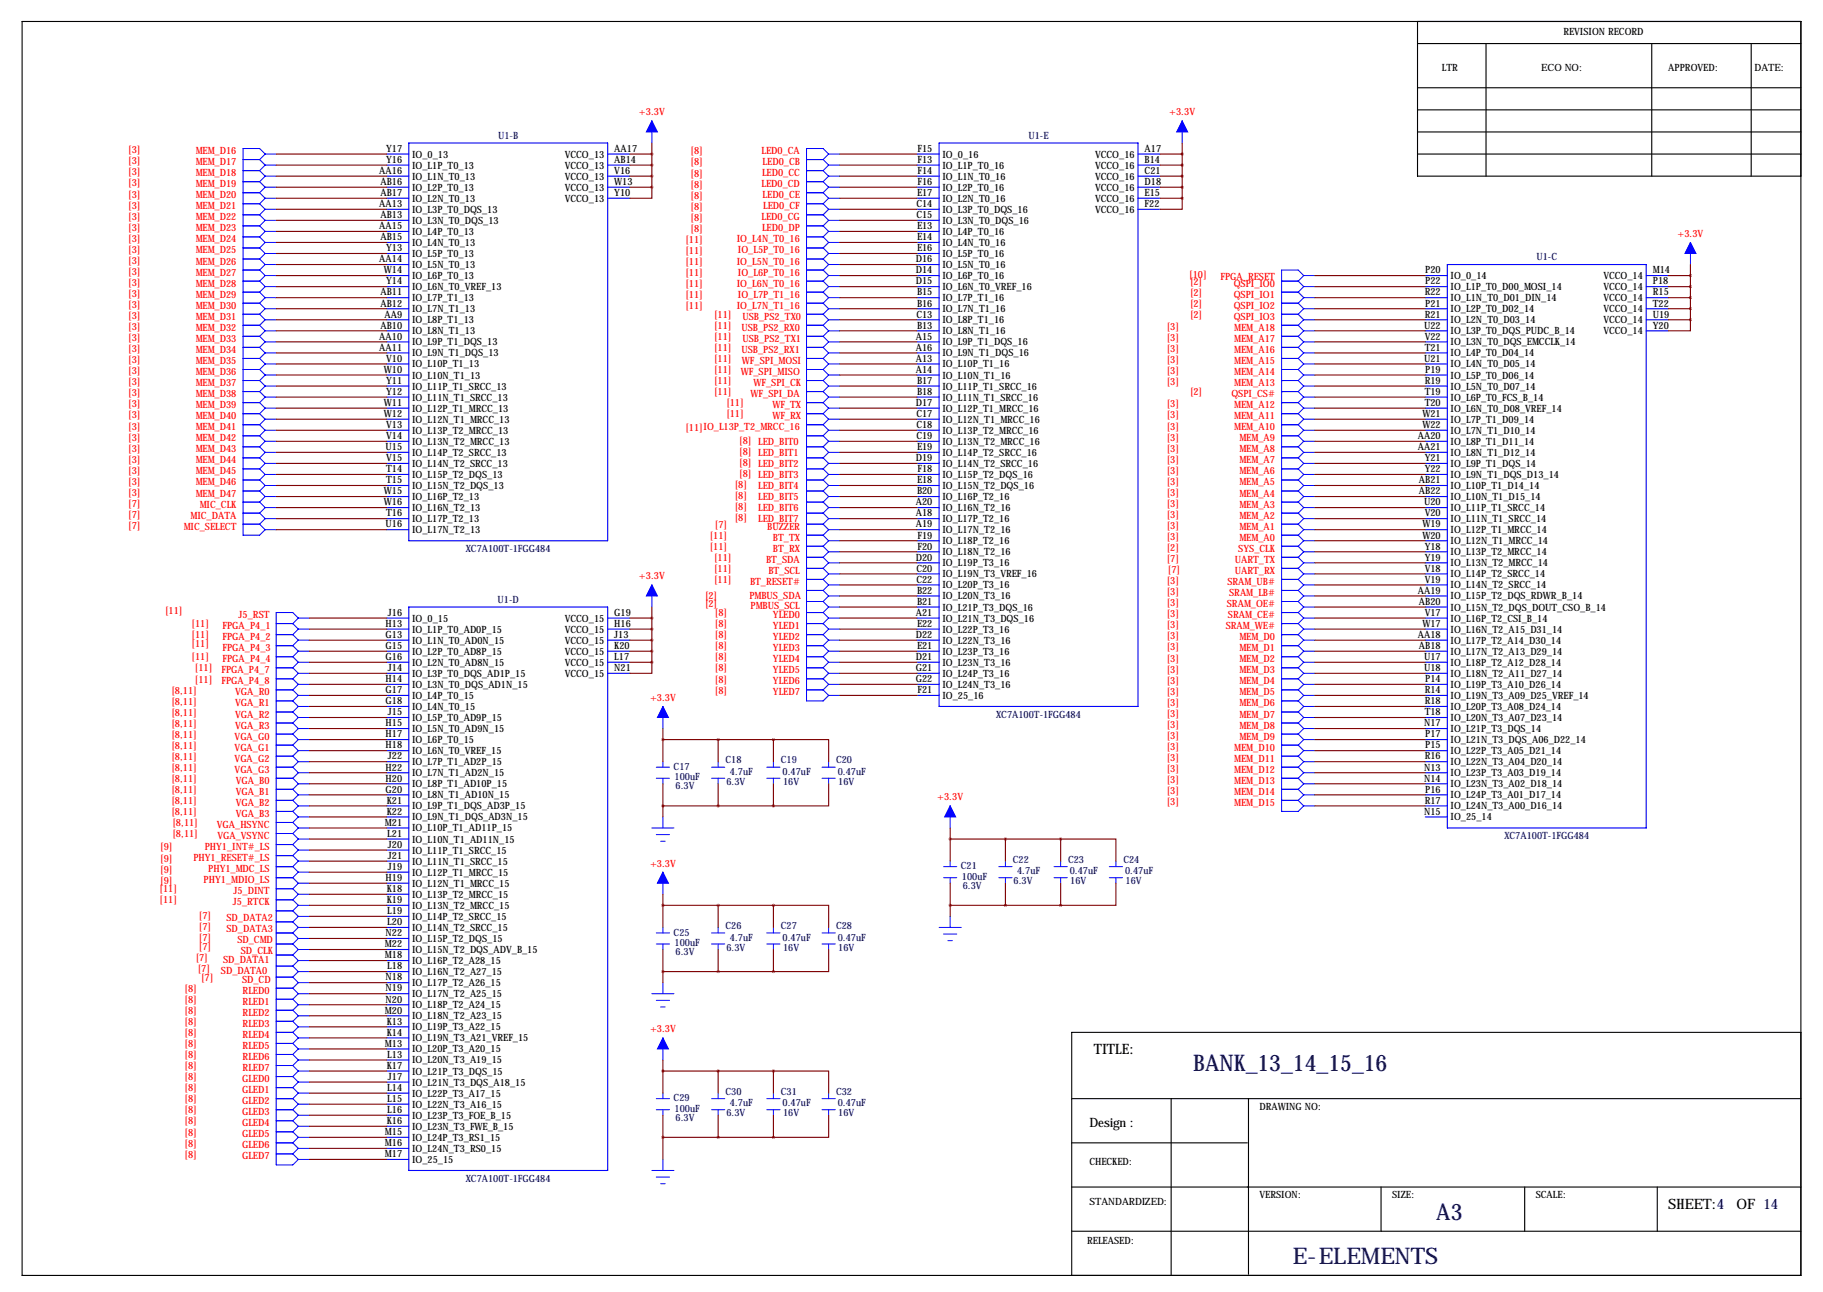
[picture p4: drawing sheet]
<svg xmlns="http://www.w3.org/2000/svg" width="419mm" height="297mm" viewBox="0 0 419 297" stroke-linecap="round" stroke-linejoin="round" font-family="sans-serif">
<defs><g id="words">
<g font-size="5.3" fill="#000080">
<text x="274.3" y="246.2">BANK_13_14_15_16</text>
<text x="330.2" y="280.5">A3</text>
<text x="297.2" y="290.7">E-ELEMENTS</text>
</g>
<g font-size="3.3">
<text x="251.5" y="242.4">TITLE:</text>
<text x="383.5" y="278">SHEET:4</text>
<text x="399.2" y="278">OF 14</text>
</g>
<text font-size="3" x="250.4" y="259.2">Design :</text>
<g font-size="2.3">
<text x="359.4" y="8">REVISION RECORD</text>
<text x="331.5" y="16.4">LTR</text>
<text x="354.3" y="16.4">ECO NO:</text>
<text x="383.5" y="16.4">APPROVED:</text>
<text x="403.4" y="16.4">DATE:</text>
<text x="88.8" y="34.9">Y17</text>
<text x="141.2" y="34.9">AA17</text>
<text x="210.9" y="34.9">F15</text>
<text x="263.1" y="34.9">A17</text>
<text x="87.2" y="40">AA16</text>
<text x="88.8" y="37.5">Y16</text>
<text x="94.7" y="36.2">IO_0_13</text>
<text x="94.7" y="38.8">IO_L1P_T0_13</text>
<text x="94.7" y="41.3">IO_L1N_T0_13</text>
<text x="129.8" y="36.2">VCCO_13</text>
<text x="129.8" y="38.8">VCCO_13</text>
<text x="129.8" y="41.3">VCCO_13</text>
<text x="141.2" y="37.5">AB14</text>
<text x="141.2" y="40">V16</text>
<text x="210.9" y="37.5">F13</text>
<text x="210.9" y="40">F14</text>
<text x="216.7" y="36.2">IO_0_16</text>
<text x="216.7" y="38.8">IO_L1P_T0_16</text>
<text x="216.7" y="41.3">IO_L1N_T0_16</text>
<text x="251.8" y="36.2">VCCO_16</text>
<text x="251.8" y="38.8">VCCO_16</text>
<text x="251.8" y="41.3">VCCO_16</text>
<text x="263.1" y="37.5">B14</text>
<text x="263.1" y="40">C21</text>
<text x="87.2" y="47.6">AA13</text>
<text x="87.4" y="42.5">AB16</text>
<text x="87.4" y="45.1">AB17</text>
<text x="94.7" y="43.8">IO_L2P_T0_13</text>
<text x="94.7" y="46.4">IO_L2N_T0_13</text>
<text x="129.8" y="43.8">VCCO_13</text>
<text x="129.8" y="46.4">VCCO_13</text>
<text x="141.2" y="42.5">W13</text>
<text x="141.2" y="45.1">Y10</text>
<text x="210.7" y="47.6">C14</text>
<text x="210.8" y="45.1">E17</text>
<text x="210.9" y="42.5">F16</text>
<text x="216.7" y="43.8">IO_L2P_T0_16</text>
<text x="216.7" y="46.4">IO_L2N_T0_16</text>
<text x="251.8" y="43.8">VCCO_16</text>
<text x="251.8" y="46.4">VCCO_16</text>
<text x="263.1" y="42.5">D18</text>
<text x="263.1" y="45.1">E15</text>
<text x="263.1" y="47.6">F22</text>
<text x="87.2" y="52.7">AA15</text>
<text x="87.4" y="50.2">AB13</text>
<text x="94.7" y="48.9">IO_L3P_T0_DQS_13</text>
<text x="94.7" y="51.5">IO_L3N_T0_DQS_13</text>
<text x="210.7" y="50.2">C15</text>
<text x="210.8" y="52.7">E13</text>
<text x="216.7" y="48.9">IO_L3P_T0_DQS_16</text>
<text x="216.7" y="51.5">IO_L3N_T0_DQS_16</text>
<text x="251.8" y="48.9">VCCO_16</text>
<text x="87.4" y="55.2">AB15</text>
<text x="88.8" y="57.8">Y13</text>
<text x="94.7" y="54">IO_L4P_T0_13</text>
<text x="94.7" y="56.5">IO_L4N_T0_13</text>
<text x="94.7" y="59.1">IO_L5P_T0_13</text>
<text x="210.8" y="55.2">E14</text>
<text x="210.8" y="57.8">E16</text>
<text x="216.7" y="54">IO_L4P_T0_16</text>
<text x="216.7" y="56.5">IO_L4N_T0_16</text>
<text x="216.7" y="59.1">IO_L5P_T0_16</text>
<text x="87.2" y="60.3">AA14</text>
<text x="88.2" y="62.9">W14</text>
<text x="88.8" y="65.4">Y14</text>
<text x="94.7" y="61.6">IO_L5N_T0_13</text>
<text x="94.7" y="64.2">IO_L6P_T0_13</text>
<text x="210.6" y="60.3">D16</text>
<text x="210.6" y="62.9">D14</text>
<text x="210.6" y="65.4">D15</text>
<text x="216.7" y="61.6">IO_L5N_T0_16</text>
<text x="216.7" y="64.2">IO_L6P_T0_16</text>
<text x="327.7" y="62.9">P20</text>
<text x="327.7" y="65.4">P22</text>
<text x="333.5" y="64.2">IO_0_14</text>
<text x="368.6" y="64.2">VCCO_14</text>
<text x="380" y="62.9">M14</text>
<text x="380" y="65.4">P18</text>
<text x="87.4" y="67.9">AB11</text>
<text x="87.4" y="70.5">AB12</text>
<text x="94.7" y="66.7">IO_L6N_T0_VREF_13</text>
<text x="94.7" y="69.2">IO_L7P_T1_13</text>
<text x="94.7" y="71.8">IO_L7N_T1_13</text>
<text x="210.8" y="67.9">B15</text>
<text x="210.8" y="70.5">B16</text>
<text x="216.7" y="66.7">IO_L6N_T0_VREF_16</text>
<text x="216.7" y="69.2">IO_L7P_T1_16</text>
<text x="216.7" y="71.8">IO_L7N_T1_16</text>
<text x="327.5" y="67.9">R22</text>
<text x="327.7" y="70.5">P21</text>
<text x="333.5" y="66.7">IO_L1P_T0_D00_MOSI_14</text>
<text x="333.5" y="69.2">IO_L1N_T0_D01_DIN_14</text>
<text x="333.5" y="71.8">IO_L2P_T0_D02_14</text>
<text x="368.6" y="66.7">VCCO_14</text>
<text x="368.6" y="69.2">VCCO_14</text>
<text x="368.6" y="71.8">VCCO_14</text>
<text x="380" y="67.9">R15</text>
<text x="380" y="70.5">T22</text>
<text x="87.4" y="75.6">AB10</text>
<text x="88.4" y="73">AA9</text>
<text x="94.7" y="74.3">IO_L8P_T1_13</text>
<text x="94.7" y="76.9">IO_L8N_T1_13</text>
<text x="210.7" y="73">C13</text>
<text x="210.8" y="75.6">B13</text>
<text x="216.7" y="74.3">IO_L8P_T1_16</text>
<text x="216.7" y="76.9">IO_L8N_T1_16</text>
<text x="327.4" y="75.6">U22</text>
<text x="327.5" y="73">R21</text>
<text x="333.5" y="74.3">IO_L2N_T0_D03_14</text>
<text x="333.5" y="76.9">IO_L3P_T0_DQS_PUDC_B_14</text>
<text x="368.6" y="74.3">VCCO_14</text>
<text x="368.6" y="76.9">VCCO_14</text>
<text x="380" y="73">U19</text>
<text x="380" y="75.6">Y20</text>
<text x="87.2" y="78.1">AA10</text>
<text x="87.2" y="80.6">AA11</text>
<text x="88.8" y="83.2">V10</text>
<text x="94.7" y="79.4">IO_L9P_T1_DQS_13</text>
<text x="94.7" y="81.9">IO_L9N_T1_DQS_13</text>
<text x="210.6" y="78.1">A15</text>
<text x="210.6" y="80.6">A16</text>
<text x="210.6" y="83.2">A13</text>
<text x="216.7" y="79.4">IO_L9P_T1_DQS_16</text>
<text x="216.7" y="81.9">IO_L9N_T1_DQS_16</text>
<text x="327.4" y="83.2">U21</text>
<text x="327.5" y="78.1">V22</text>
<text x="327.5" y="80.6">T21</text>
<text x="333.5" y="79.4">IO_L3N_T0_DQS_EMCCLK_14</text>
<text x="333.5" y="81.9">IO_L4P_T0_D04_14</text>
<text x="88.2" y="85.7">W10</text>
<text x="88.8" y="88.3">Y11</text>
<text x="94.7" y="84.5">IO_L10P_T1_13</text>
<text x="94.7" y="87">IO_L10N_T1_13</text>
<text x="94.7" y="89.6">IO_L11P_T1_SRCC_13</text>
<text x="210.6" y="85.7">A14</text>
<text x="210.8" y="88.3">B17</text>
<text x="216.7" y="84.5">IO_L10P_T1_16</text>
<text x="216.7" y="87">IO_L10N_T1_16</text>
<text x="216.7" y="89.6">IO_L11P_T1_SRCC_16</text>
<text x="327.5" y="88.3">R19</text>
<text x="327.7" y="85.7">P19</text>
<text x="333.5" y="84.5">IO_L4N_T0_D05_14</text>
<text x="333.5" y="87">IO_L5P_T0_D06_14</text>
<text x="333.5" y="89.6">IO_L5N_T0_D07_14</text>
<text x="88.2" y="93.3">W11</text>
<text x="88.2" y="95.9">W12</text>
<text x="88.8" y="90.8">Y12</text>
<text x="94.7" y="92.1">IO_L11N_T1_SRCC_13</text>
<text x="94.7" y="94.6">IO_L12P_T1_MRCC_13</text>
<text x="210.6" y="93.3">D17</text>
<text x="210.7" y="95.9">C17</text>
<text x="210.8" y="90.8">B18</text>
<text x="216.7" y="92.1">IO_L11N_T1_SRCC_16</text>
<text x="216.7" y="94.6">IO_L12P_T1_MRCC_16</text>
<text x="327" y="95.9">W21</text>
<text x="327.5" y="90.8">T19</text>
<text x="327.5" y="93.3">T20</text>
<text x="333.5" y="92.1">IO_L6P_T0_FCS_B_14</text>
<text x="333.5" y="94.6">IO_L6N_T0_D08_VREF_14</text>
<text x="88.8" y="98.4">V13</text>
<text x="88.8" y="101">V14</text>
<text x="94.7" y="97.2">IO_L12N_T1_MRCC_13</text>
<text x="94.7" y="99.7">IO_L13P_T2_MRCC_13</text>
<text x="210.7" y="98.4">C18</text>
<text x="210.7" y="101">C19</text>
<text x="216.7" y="97.2">IO_L12N_T1_MRCC_16</text>
<text x="216.7" y="99.7">IO_L13P_T2_MRCC_16</text>
<text x="325.9" y="101">AA20</text>
<text x="327" y="98.4">W22</text>
<text x="333.5" y="97.2">IO_L7P_T1_D09_14</text>
<text x="333.5" y="99.7">IO_L7N_T1_D10_14</text>
<text x="88.6" y="103.5">U15</text>
<text x="88.8" y="106">V15</text>
<text x="94.7" y="102.3">IO_L13N_T2_MRCC_13</text>
<text x="94.7" y="104.8">IO_L14P_T2_SRCC_13</text>
<text x="94.7" y="107.3">IO_L14N_T2_SRCC_13</text>
<text x="210.6" y="106">D19</text>
<text x="210.8" y="103.5">E19</text>
<text x="216.7" y="102.3">IO_L13N_T2_MRCC_16</text>
<text x="216.7" y="104.8">IO_L14P_T2_SRCC_16</text>
<text x="216.7" y="107.3">IO_L14N_T2_SRCC_16</text>
<text x="325.9" y="103.5">AA21</text>
<text x="327.5" y="106">Y21</text>
<text x="333.5" y="102.3">IO_L8P_T1_D11_14</text>
<text x="333.5" y="104.8">IO_L8N_T1_D12_14</text>
<text x="333.5" y="107.3">IO_L9P_T1_DQS_14</text>
<text x="88.2" y="113.7">W15</text>
<text x="88.8" y="108.6">T14</text>
<text x="88.8" y="111.1">T15</text>
<text x="94.7" y="109.9">IO_L15P_T2_DQS_13</text>
<text x="94.7" y="112.4">IO_L15N_T2_DQS_13</text>
<text x="210.8" y="111.1">E18</text>
<text x="210.8" y="113.7">B20</text>
<text x="210.9" y="108.6">F18</text>
<text x="216.7" y="109.9">IO_L15P_T2_DQS_16</text>
<text x="216.7" y="112.4">IO_L15N_T2_DQS_16</text>
<text x="326.2" y="111.1">AB21</text>
<text x="326.2" y="113.7">AB22</text>
<text x="327.5" y="108.6">Y22</text>
<text x="333.5" y="109.9">IO_L9N_T1_DQS_D13_14</text>
<text x="333.5" y="112.4">IO_L10P_T1_D14_14</text>
<text x="88.2" y="116.2">W16</text>
<text x="88.8" y="118.7">T16</text>
<text x="94.7" y="115">IO_L16P_T2_13</text>
<text x="94.7" y="117.5">IO_L16N_T2_13</text>
<text x="210.6" y="116.2">A20</text>
<text x="210.6" y="118.7">A18</text>
<text x="216.7" y="115">IO_L16P_T2_16</text>
<text x="216.7" y="117.5">IO_L16N_T2_16</text>
<text x="327.4" y="116.2">U20</text>
<text x="327.5" y="118.7">V20</text>
<text x="333.5" y="115">IO_L10N_T1_D15_14</text>
<text x="333.5" y="117.5">IO_L11P_T1_SRCC_14</text>
<text x="88.6" y="121.3">U16</text>
<text x="94.7" y="120">IO_L17P_T2_13</text>
<text x="94.7" y="122.6">IO_L17N_T2_13</text>
<text x="210.6" y="121.3">A19</text>
<text x="210.9" y="123.8">F19</text>
<text x="216.7" y="120">IO_L17P_T2_16</text>
<text x="216.7" y="122.6">IO_L17N_T2_16</text>
<text x="216.7" y="125.1">IO_L18P_T2_16</text>
<text x="327" y="121.3">W19</text>
<text x="327" y="123.8">W20</text>
<text x="333.5" y="120">IO_L11N_T1_SRCC_14</text>
<text x="333.5" y="122.6">IO_L12P_T1_MRCC_14</text>
<text x="333.5" y="125.1">IO_L12N_T1_MRCC_14</text>
<text x="210.6" y="128.9">D20</text>
<text x="210.7" y="131.4">C20</text>
<text x="210.9" y="126.4">F20</text>
<text x="216.7" y="127.7">IO_L18N_T2_16</text>
<text x="216.7" y="130.2">IO_L19P_T3_16</text>
<text x="327.5" y="126.4">Y18</text>
<text x="327.5" y="128.9">Y19</text>
<text x="327.5" y="131.4">V18</text>
<text x="333.5" y="127.7">IO_L13P_T2_MRCC_14</text>
<text x="333.5" y="130.2">IO_L13N_T2_MRCC_14</text>
<text x="210.7" y="134">C22</text>
<text x="210.8" y="136.5">B22</text>
<text x="216.7" y="132.7">IO_L19N_T3_VREF_16</text>
<text x="216.7" y="135.3">IO_L20P_T3_16</text>
<text x="216.7" y="137.8">IO_L20N_T3_16</text>
<text x="325.9" y="136.5">AA19</text>
<text x="327.5" y="134">V19</text>
<text x="333.5" y="132.7">IO_L14P_T2_SRCC_14</text>
<text x="333.5" y="135.3">IO_L14N_T2_SRCC_14</text>
<text x="333.5" y="137.8">IO_L15P_T2_DQS_RDWR_B_14</text>
<text x="89.2" y="141.6">J16</text>
<text x="94.7" y="142.9">IO_0_15</text>
<text x="129.8" y="142.9">VCCO_15</text>
<text x="141.2" y="141.6">G19</text>
<text x="210.6" y="141.6">A21</text>
<text x="210.8" y="139.1">B21</text>
<text x="216.7" y="140.4">IO_L21P_T3_DQS_16</text>
<text x="216.7" y="142.9">IO_L21N_T3_DQS_16</text>
<text x="326.2" y="139.1">AB20</text>
<text x="327.5" y="141.6">V17</text>
<text x="333.5" y="140.4">IO_L15N_T2_DQS_DOUT_CSO_B_14</text>
<text x="333.5" y="142.9">IO_L16P_T2_CSI_B_14</text>
<text x="88.6" y="144.1">H13</text>
<text x="88.6" y="146.7">G13</text>
<text x="88.6" y="149.2">G15</text>
<text x="94.7" y="145.4">IO_L1P_T0_AD0P_15</text>
<text x="94.7" y="148">IO_L1N_T0_AD0N_15</text>
<text x="129.8" y="145.4">VCCO_15</text>
<text x="129.8" y="148">VCCO_15</text>
<text x="141.2" y="144.1">H16</text>
<text x="141.2" y="146.7">J13</text>
<text x="141.2" y="149.2">K20</text>
<text x="210.6" y="146.7">D22</text>
<text x="210.8" y="144.1">E22</text>
<text x="210.8" y="149.2">E21</text>
<text x="216.7" y="145.4">IO_L22P_T3_16</text>
<text x="216.7" y="148">IO_L22N_T3_16</text>
<text x="325.9" y="146.7">AA18</text>
<text x="326.2" y="149.2">AB18</text>
<text x="327" y="144.1">W17</text>
<text x="333.5" y="145.4">IO_L16N_T2_A15_D31_14</text>
<text x="333.5" y="148">IO_L17P_T2_A14_D30_14</text>
<text x="88.6" y="151.8">G16</text>
<text x="89.2" y="154.3">J14</text>
<text x="94.7" y="150.5">IO_L2P_T0_AD8P_15</text>
<text x="94.7" y="153.1">IO_L2N_T0_AD8N_15</text>
<text x="94.7" y="155.6">IO_L3P_T0_DQS_AD1P_15</text>
<text x="129.8" y="150.5">VCCO_15</text>
<text x="129.8" y="153.1">VCCO_15</text>
<text x="129.8" y="155.6">VCCO_15</text>
<text x="141.2" y="151.8">L17</text>
<text x="141.2" y="154.3">N21</text>
<text x="210.6" y="151.8">D21</text>
<text x="210.6" y="154.3">G21</text>
<text x="216.7" y="150.5">IO_L23P_T3_16</text>
<text x="216.7" y="153.1">IO_L23N_T3_16</text>
<text x="216.7" y="155.6">IO_L24P_T3_16</text>
<text x="327.4" y="151.8">U17</text>
<text x="327.4" y="154.3">U18</text>
<text x="333.5" y="150.5">IO_L17N_T2_A13_D29_14</text>
<text x="333.5" y="153.1">IO_L18P_T2_A12_D28_14</text>
<text x="333.5" y="155.6">IO_L18N_T2_A11_D27_14</text>
<text x="88.6" y="156.8">H14</text>
<text x="88.6" y="159.4">G17</text>
<text x="88.6" y="161.9">G18</text>
<text x="94.7" y="158.1">IO_L3N_T0_DQS_AD1N_15</text>
<text x="94.7" y="160.7">IO_L4P_T0_15</text>
<text x="210.6" y="156.8">G22</text>
<text x="210.9" y="159.4">F21</text>
<text x="216.7" y="158.1">IO_L24N_T3_16</text>
<text x="216.7" y="160.7">IO_25_16</text>
<text x="327.5" y="159.4">R14</text>
<text x="327.5" y="161.9">R18</text>
<text x="327.7" y="156.8">P14</text>
<text x="333.5" y="158.1">IO_L19P_T3_A10_D26_14</text>
<text x="333.5" y="160.7">IO_L19N_T3_A09_D25_VREF_14</text>
<text x="88.6" y="167">H15</text>
<text x="89.2" y="164.5">J15</text>
<text x="94.7" y="163.2">IO_L4N_T0_15</text>
<text x="94.7" y="165.8">IO_L5P_T0_AD9P_15</text>
<text x="327.4" y="167">N17</text>
<text x="327.5" y="164.5">T18</text>
<text x="333.5" y="163.2">IO_L20P_T3_A08_D24_14</text>
<text x="333.5" y="165.8">IO_L20N_T3_A07_D23_14</text>
<text x="88.6" y="169.5">H17</text>
<text x="88.6" y="172.1">H18</text>
<text x="94.7" y="168.3">IO_L5N_T0_AD9N_15</text>
<text x="94.7" y="170.8">IO_L6P_T0_15</text>
<text x="94.7" y="173.4">IO_L6N_T0_VREF_15</text>
<text x="327.7" y="169.5">P17</text>
<text x="327.7" y="172.1">P15</text>
<text x="333.5" y="168.3">IO_L21P_T3_DQS_14</text>
<text x="333.5" y="170.8">IO_L21N_T3_DQS_A06_D22_14</text>
<text x="333.5" y="173.4">IO_L22P_T3_A05_D21_14</text>
<text x="88.6" y="177.2">H22</text>
<text x="88.6" y="179.7">H20</text>
<text x="89.2" y="174.6">J22</text>
<text x="94.7" y="175.9">IO_L7P_T1_AD2P_15</text>
<text x="94.7" y="178.5">IO_L7N_T1_AD2N_15</text>
<text x="327.4" y="177.2">N13</text>
<text x="327.4" y="179.7">N14</text>
<text x="327.5" y="174.6">R16</text>
<text x="333.5" y="175.9">IO_L22N_T3_A04_D20_14</text>
<text x="333.5" y="178.5">IO_L23P_T3_A03_D19_14</text>
<text x="88.6" y="182.2">G20</text>
<text x="88.9" y="184.8">K21</text>
<text x="94.7" y="181">IO_L8P_T1_AD10P_15</text>
<text x="94.7" y="183.5">IO_L8N_T1_AD10N_15</text>
<text x="327.5" y="184.8">R17</text>
<text x="327.7" y="182.2">P16</text>
<text x="333.5" y="181">IO_L23N_T3_A02_D18_14</text>
<text x="333.5" y="183.5">IO_L24P_T3_A01_D17_14</text>
<text x="88.5" y="189.9">M21</text>
<text x="88.9" y="187.3">K22</text>
<text x="94.7" y="186.1">IO_L9P_T1_DQS_AD3P_15</text>
<text x="94.7" y="188.6">IO_L9N_T1_DQS_AD3N_15</text>
<text x="94.7" y="191.2">IO_L10P_T1_AD11P_15</text>
<text x="327.4" y="187.3">N15</text>
<text x="333.5" y="186.1">IO_L24N_T3_A00_D16_14</text>
<text x="333.5" y="188.6">IO_25_14</text>
<text x="89" y="192.4">L21</text>
<text x="89.2" y="194.9">J20</text>
<text x="89.2" y="197.5">J21</text>
<text x="94.7" y="193.7">IO_L10N_T1_AD11N_15</text>
<text x="94.7" y="196.2">IO_L11P_T1_SRCC_15</text>
<text x="88.6" y="202.6">H19</text>
<text x="89.2" y="200">J19</text>
<text x="94.7" y="198.8">IO_L11N_T1_SRCC_15</text>
<text x="94.7" y="201.3">IO_L12P_T1_MRCC_15</text>
<text x="94.7" y="203.9">IO_L12N_T1_MRCC_15</text>
<text x="88.9" y="205.1">K18</text>
<text x="88.9" y="207.6">K19</text>
<text x="94.7" y="206.4">IO_L13P_T2_MRCC_15</text>
<text x="94.7" y="208.9">IO_L13N_T2_MRCC_15</text>
<text x="88.6" y="215.3">N22</text>
<text x="89" y="210.2">L19</text>
<text x="89" y="212.7">L20</text>
<text x="94.7" y="211.5">IO_L14P_T2_SRCC_15</text>
<text x="94.7" y="214">IO_L14N_T2_SRCC_15</text>
<text x="88.5" y="217.8">M22</text>
<text x="88.5" y="220.3">M18</text>
<text x="94.7" y="216.6">IO_L15P_T2_DQS_15</text>
<text x="94.7" y="219.1">IO_L15N_T2_DQS_ADV_B_15</text>
<text x="94.7" y="221.6">IO_L16P_T2_A28_15</text>
<text x="88.6" y="225.4">N18</text>
<text x="88.6" y="228">N19</text>
<text x="89" y="222.9">L18</text>
<text x="94.7" y="224.2">IO_L16N_T2_A27_15</text>
<text x="94.7" y="226.7">IO_L17P_T2_A26_15</text>
<text x="88.5" y="233">M20</text>
<text x="88.6" y="230.5">N20</text>
<text x="94.7" y="229.3">IO_L17N_T2_A25_15</text>
<text x="94.7" y="231.8">IO_L18P_T2_A24_15</text>
<text x="88.9" y="235.6">K13</text>
<text x="88.9" y="238.1">K14</text>
<text x="94.7" y="234.3">IO_L18N_T2_A23_15</text>
<text x="94.7" y="236.9">IO_L19P_T3_A22_15</text>
<text x="94.7" y="239.4">IO_L19N_T3_A21_VREF_15</text>
<text x="88.5" y="240.7">M13</text>
<text x="88.9" y="245.7">K17</text>
<text x="89" y="243.2">L13</text>
<text x="94.7" y="242">IO_L20P_T3_A20_15</text>
<text x="94.7" y="244.5">IO_L20N_T3_A19_15</text>
<text x="89" y="250.8">L14</text>
<text x="89.2" y="248.3">J17</text>
<text x="94.7" y="247">IO_L21P_T3_DQS_15</text>
<text x="94.7" y="249.6">IO_L21N_T3_DQS_A18_15</text>
<text x="89" y="253.4">L15</text>
<text x="89" y="255.9">L16</text>
<text x="94.7" y="252.1">IO_L22P_T3_A17_15</text>
<text x="94.7" y="254.7">IO_L22N_T3_A16_15</text>
<text x="94.7" y="257.2">IO_L23P_T3_FOE_B_15</text>
<text x="289.6" y="255.1">DRAWING NO:</text>
<text x="88.5" y="261">M15</text>
<text x="88.5" y="263.5">M16</text>
<text x="88.9" y="258.4">K16</text>
<text x="94.7" y="259.7">IO_L23N_T3_FWE_B_15</text>
<text x="94.7" y="262.3">IO_L24P_T3_RS1_15</text>
<text x="88.5" y="266.1">M17</text>
<text x="94.7" y="264.8">IO_L24N_T3_RS0_15</text>
<text x="94.7" y="267.4">IO_25_15</text>
<text x="250.4" y="267.8">CHECKED:</text>
<text x="289.6" y="275.4">VERSION:</text>
<text x="320" y="275.4">SIZE:</text>
<text x="353.1" y="275.4">SCALE:</text>
<text x="250.4" y="277">STANDARDIZED:</text>
<text x="249.9" y="286.1">RELEASED:</text>
</g>
<g font-size="2.3" fill="#f00">
<text x="146.9" y="26.5">+3.3V</text>
<text x="268.8" y="26.5">+3.3V</text>
<text x="29.5" y="35.3">[3]</text>
<text x="45" y="35.4">MEM_D16</text>
<text x="158.8" y="35.5">[8]</text>
<text x="175.1" y="35.4">LED0_CA</text>
<text x="29.5" y="37.8">[3]</text>
<text x="29.5" y="40.3">[3]</text>
<text x="45" y="38">MEM_D17</text>
<text x="45" y="40.5">MEM_D18</text>
<text x="158.8" y="40.6">[8]</text>
<text x="158.8" y="38">[8]</text>
<text x="175.2" y="40.5">LED0_CC</text>
<text x="175.3" y="38">LED0_CB</text>
<text x="29.5" y="42.9">[3]</text>
<text x="29.5" y="45.4">[3]</text>
<text x="29.5" y="48">[3]</text>
<text x="45" y="43">MEM_D19</text>
<text x="45" y="45.6">MEM_D20</text>
<text x="158.8" y="43.1">[8]</text>
<text x="158.8" y="45.7">[8]</text>
<text x="175.1" y="43">LED0_CD</text>
<text x="175.3" y="45.6">LED0_CE</text>
<text x="29.5" y="53">[3]</text>
<text x="29.5" y="50.5">[3]</text>
<text x="45" y="53.2">MEM_D23</text>
<text x="45" y="50.7">MEM_D22</text>
<text x="45" y="48.1">MEM_D21</text>
<text x="158.8" y="53.3">[8]</text>
<text x="158.8" y="50.7">[8]</text>
<text x="158.8" y="48.2">[8]</text>
<text x="175.1" y="50.7">LED0_CG</text>
<text x="175.2" y="53.2">LED0_DP</text>
<text x="175.5" y="48.1">LED0_CF</text>
<text x="29.5" y="55.6">[3]</text>
<text x="29.5" y="58.1">[3]</text>
<text x="45" y="55.7">MEM_D24</text>
<text x="45" y="58.3">MEM_D25</text>
<text x="157.6" y="55.8">[11]</text>
<text x="157.6" y="58.4">[11]</text>
<text x="169.4" y="55.7">IO_L4N_T0_16</text>
<text x="169.7" y="58.3">IO_L5P_T0_16</text>
<text x="385.7" y="54.5">+3.3V</text>
<text x="29.5" y="60.7">[3]</text>
<text x="29.5" y="63.2">[3]</text>
<text x="29.5" y="65.7">[3]</text>
<text x="45" y="60.8">MEM_D26</text>
<text x="45" y="63.4">MEM_D27</text>
<text x="45" y="65.9">MEM_D28</text>
<text x="157.6" y="60.9">[11]</text>
<text x="157.6" y="63.4">[11]</text>
<text x="157.6" y="66">[11]</text>
<text x="169.4" y="60.8">IO_L5N_T0_16</text>
<text x="169.4" y="65.9">IO_L6N_T0_16</text>
<text x="169.7" y="63.4">IO_L6P_T0_16</text>
<text x="273.4" y="64">[10]</text>
<text x="273.6" y="65.5">[2]</text>
<text x="280.6" y="64.4">FPGA_RESET</text>
<text x="283.6" y="65.9">QSPI_IO0</text>
<text x="29.5" y="68.3">[3]</text>
<text x="29.5" y="70.8">[3]</text>
<text x="45" y="68.4">MEM_D29</text>
<text x="45" y="71">MEM_D30</text>
<text x="157.6" y="71.1">[11]</text>
<text x="157.6" y="68.5">[11]</text>
<text x="169.4" y="71">IO_L7N_T1_16</text>
<text x="169.7" y="68.4">IO_L7P_T1_16</text>
<text x="273.6" y="68">[2]</text>
<text x="273.6" y="70.6">[2]</text>
<text x="283.6" y="68.4">QSPI_IO1</text>
<text x="283.6" y="71">QSPI_IO2</text>
<text x="29.5" y="73.4">[3]</text>
<text x="29.5" y="75.9">[3]</text>
<text x="45" y="73.5">MEM_D31</text>
<text x="45" y="76.1">MEM_D32</text>
<text x="164.2" y="73.1">[11]</text>
<text x="164.2" y="75.6">[11]</text>
<text x="170.5" y="76.1">USB_PS2_RX0</text>
<text x="170.7" y="73.5">USB_PS2_TX0</text>
<text x="268.2" y="75.9">[3]</text>
<text x="273.6" y="73.1">[2]</text>
<text x="283.6" y="73.5">QSPI_IO3</text>
<text x="283.8" y="76.1">MEM_A18</text>
<text x="29.5" y="78.4">[3]</text>
<text x="29.5" y="81">[3]</text>
<text x="29.5" y="83.5">[3]</text>
<text x="45" y="78.6">MEM_D33</text>
<text x="45" y="81.1">MEM_D34</text>
<text x="45" y="83.7">MEM_D35</text>
<text x="164.2" y="83.3">[11]</text>
<text x="164.2" y="78.2">[11]</text>
<text x="164.2" y="80.7">[11]</text>
<text x="170.5" y="81.1">USB_PS2_RX1</text>
<text x="170.6" y="83.7">WF_SPI_MOSI</text>
<text x="170.7" y="78.6">USB_PS2_TX1</text>
<text x="268.2" y="81">[3]</text>
<text x="268.2" y="83.5">[3]</text>
<text x="268.2" y="78.4">[3]</text>
<text x="283.8" y="81.1">MEM_A16</text>
<text x="283.8" y="83.7">MEM_A15</text>
<text x="283.8" y="78.6">MEM_A17</text>
<text x="29.5" y="86.1">[3]</text>
<text x="29.5" y="88.6">[3]</text>
<text x="45" y="86.2">MEM_D36</text>
<text x="45" y="88.8">MEM_D37</text>
<text x="164.2" y="85.8">[11]</text>
<text x="164.2" y="88.3">[11]</text>
<text x="170.3" y="86.2">WF_SPI_MISO</text>
<text x="173.2" y="88.8">WF_SPI_CK</text>
<text x="268.2" y="86.1">[3]</text>
<text x="268.2" y="88.6">[3]</text>
<text x="283.8" y="86.2">MEM_A14</text>
<text x="283.8" y="88.8">MEM_A13</text>
<text x="29.5" y="93.7">[3]</text>
<text x="29.5" y="91.1">[3]</text>
<text x="45" y="93.8">MEM_D39</text>
<text x="45" y="91.3">MEM_D38</text>
<text x="164.2" y="90.9">[11]</text>
<text x="167" y="96">[11]</text>
<text x="167" y="93.4">[11]</text>
<text x="172.6" y="91.3">WF_SPI_DA</text>
<text x="177.6" y="93.8">WF_TX</text>
<text x="268.2" y="93.7">[3]</text>
<text x="273.6" y="90.9">[2]</text>
<text x="283.1" y="91.3">QSPI_CS#</text>
<text x="283.8" y="93.8">MEM_A12</text>
<text x="29.5" y="96.2">[3]</text>
<text x="29.5" y="98.8">[3]</text>
<text x="29.5" y="101.3">[3]</text>
<text x="45" y="96.4">MEM_D40</text>
<text x="45" y="98.9">MEM_D41</text>
<text x="45" y="101.5">MEM_D42</text>
<text x="157.6" y="99">[11]IO_L13P_T2_MRCC_16</text>
<text x="177.6" y="96.4">WF_RX</text>
<text x="268.2" y="98.8">[3]</text>
<text x="268.2" y="101.3">[3]</text>
<text x="268.2" y="96.2">[3]</text>
<text x="283.8" y="98.9">MEM_A10</text>
<text x="283.8" y="96.4">MEM_A11</text>
<text x="284.9" y="101.5">MEM_A9</text>
<text x="29.5" y="103.8">[3]</text>
<text x="29.5" y="106.4">[3]</text>
<text x="45" y="104">MEM_D43</text>
<text x="45" y="106.5">MEM_D44</text>
<text x="170" y="107.1">[8] LED_BIT2</text>
<text x="170" y="104.6">[8] LED_BIT1</text>
<text x="170" y="102.1">[8] LED_BIT0</text>
<text x="268.2" y="103.8">[3]</text>
<text x="268.2" y="106.4">[3]</text>
<text x="284.9" y="104">MEM_A8</text>
<text x="284.9" y="106.5">MEM_A7</text>
<text x="29.5" y="108.9">[3]</text>
<text x="29.5" y="111.5">[3]</text>
<text x="29.5" y="114">[3]</text>
<text x="45" y="109.1">MEM_D45</text>
<text x="45" y="111.6">MEM_D46</text>
<text x="168.9" y="112.2">[8]</text>
<text x="170" y="109.7">[8] LED_BIT3</text>
<text x="174.3" y="112.4">LED_BIT4</text>
<text x="268.2" y="108.9">[3]</text>
<text x="268.2" y="111.5">[3]</text>
<text x="268.2" y="114">[3]</text>
<text x="284.9" y="109.1">MEM_A6</text>
<text x="284.9" y="111.6">MEM_A5</text>
<text x="29.5" y="119.1">[7]</text>
<text x="29.5" y="116.5">[7]</text>
<text x="43.8" y="119.2">MIC_DATA</text>
<text x="45" y="114.2">MEM_D47</text>
<text x="45.9" y="116.7">MIC_CLK</text>
<text x="168.9" y="119.8">[8]</text>
<text x="168.9" y="117.3">[8]</text>
<text x="168.9" y="114.8">[8]</text>
<text x="174.3" y="117.5">LED_BIT6</text>
<text x="174.3" y="114.9">LED_BIT5</text>
<text x="268.2" y="116.5">[3]</text>
<text x="268.2" y="119.1">[3]</text>
<text x="284.9" y="114.2">MEM_A4</text>
<text x="284.9" y="116.7">MEM_A3</text>
<text x="284.9" y="119.2">MEM_A2</text>
<text x="29.5" y="121.6">[7]</text>
<text x="42.2" y="121.8">MIC_SELECT</text>
<text x="163.2" y="123.9">[11]</text>
<text x="164.4" y="121.4">[7]</text>
<text x="174.3" y="120">LED_BIT7</text>
<text x="176.4" y="121.8">BUZZER</text>
<text x="177.7" y="124.3">BT_TX</text>
<text x="268.2" y="121.6">[3]</text>
<text x="268.2" y="124.2">[3]</text>
<text x="284.9" y="121.8">MEM_A1</text>
<text x="284.9" y="124.3">MEM_A0</text>
<text x="163.2" y="126.4">[11]</text>
<text x="164.2" y="131.5">[11]</text>
<text x="164.2" y="129">[11]</text>
<text x="176.1" y="129.4">BT_SDA</text>
<text x="176.6" y="131.9">BT_SCL</text>
<text x="177.7" y="126.9">BT_RX</text>
<text x="268.2" y="126.7">[2]</text>
<text x="268.2" y="129.2">[7]</text>
<text x="268.5" y="131.8">[7]</text>
<text x="283.9" y="129.4">UART_TX</text>
<text x="283.9" y="131.9">UART_RX</text>
<text x="284.7" y="126.9">SYS_CLK</text>
<text x="146.9" y="133.2">+3.3V</text>
<text x="162.1" y="137.6">[2]</text>
<text x="164.2" y="134.1">[11]</text>
<text x="172.3" y="137.8">PMBUS_SDA</text>
<text x="172.4" y="134.5">BT_RESET#</text>
<text x="268.2" y="136.9">[3]</text>
<text x="268.2" y="134.3">[3]</text>
<text x="282.2" y="134.5">SRAM_UB#</text>
<text x="282.6" y="137">SRAM_LB#</text>
<text x="38" y="141.2">[11]</text>
<text x="54.9" y="142.1">J5_RST</text>
<text x="162.1" y="139.6">[2]</text>
<text x="164.4" y="141.7">[8]</text>
<text x="172.6" y="140.1">PMBUS_SCL</text>
<text x="177.7" y="142.1">YLED0</text>
<text x="268.2" y="139.4">[3]</text>
<text x="268.2" y="141.9">[3]</text>
<text x="282" y="139.6">SRAM_OE#</text>
<text x="282.3" y="142.1">SRAM_CE#</text>
<text x="44.1" y="144.2">[11]</text>
<text x="44.1" y="146.8">[11]</text>
<text x="44.1" y="148.8">[11]</text>
<text x="51.2" y="144.6">FPGA_P4_1</text>
<text x="51.2" y="147.2">FPGA_P4_2</text>
<text x="51.2" y="149.7">FPGA_P4_3</text>
<text x="164.4" y="144.2">[8]</text>
<text x="164.4" y="146.8">[8]</text>
<text x="164.4" y="149.3">[8]</text>
<text x="177.7" y="144.6">YLED1</text>
<text x="177.7" y="147.2">YLED2</text>
<text x="177.7" y="149.7">YLED3</text>
<text x="268.2" y="144.5">[3]</text>
<text x="268.2" y="147">[3]</text>
<text x="268.2" y="149.6">[3]</text>
<text x="281.8" y="144.6">SRAM_WE#</text>
<text x="284.9" y="147.2">MEM_D0</text>
<text x="284.9" y="149.7">MEM_D1</text>
<text x="44.1" y="151.8">[11]</text>
<text x="44.8" y="154.4">[11]</text>
<text x="50.9" y="154.8">FPGA_P4_7</text>
<text x="51.2" y="152.3">FPGA_P4_4</text>
<text x="164.4" y="151.8">[8]</text>
<text x="164.4" y="154.4">[8]</text>
<text x="177.7" y="152.3">YLED4</text>
<text x="177.7" y="154.8">YLED5</text>
<text x="268.2" y="152.1">[3]</text>
<text x="268.2" y="154.6">[3]</text>
<text x="284.9" y="152.3">MEM_D2</text>
<text x="284.9" y="154.8">MEM_D3</text>
<text x="39.4" y="159.5">[8,11]</text>
<text x="39.4" y="162">[8,11]</text>
<text x="44.8" y="156.9">[11]</text>
<text x="50.9" y="157.3">FPGA_P4_8</text>
<text x="54.1" y="159.9">VGA_R0</text>
<text x="149.4" y="161.1">+3.3V</text>
<text x="164.4" y="156.9">[8]</text>
<text x="164.4" y="159.5">[8]</text>
<text x="177.7" y="157.3">YLED6</text>
<text x="177.7" y="159.9">YLED7</text>
<text x="268.2" y="157.2">[3]</text>
<text x="268.2" y="159.7">[3]</text>
<text x="284.9" y="157.3">MEM_D4</text>
<text x="284.9" y="159.9">MEM_D5</text>
<text x="39.4" y="164.5">[8,11]</text>
<text x="39.4" y="167.1">[8,11]</text>
<text x="54.1" y="162.4">VGA_R1</text>
<text x="54.1" y="165">VGA_R2</text>
<text x="54.1" y="167.5">VGA_R3</text>
<text x="268.2" y="164.8">[3]</text>
<text x="268.2" y="162.3">[3]</text>
<text x="268.2" y="167.3">[3]</text>
<text x="284.9" y="165">MEM_D7</text>
<text x="284.9" y="162.4">MEM_D6</text>
<text x="284.9" y="167.5">MEM_D8</text>
<text x="39.4" y="169.6">[8,11]</text>
<text x="39.4" y="172.2">[8,11]</text>
<text x="53.9" y="170">VGA_G0</text>
<text x="53.9" y="172.6">VGA_G1</text>
<text x="268.2" y="169.9">[3]</text>
<text x="268.2" y="172.4">[3]</text>
<text x="283.8" y="172.6">MEM_D10</text>
<text x="284.9" y="170">MEM_D9</text>
<text x="39.4" y="179.8">[8,11]</text>
<text x="39.4" y="174.7">[8,11]</text>
<text x="39.4" y="177.2">[8,11]</text>
<text x="53.9" y="175.1">VGA_G2</text>
<text x="53.9" y="177.7">VGA_G3</text>
<text x="268.2" y="175">[3]</text>
<text x="268.2" y="177.5">[3]</text>
<text x="283.8" y="175.1">MEM_D11</text>
<text x="283.8" y="177.7">MEM_D12</text>
<text x="39.4" y="182.3">[8,11]</text>
<text x="39.4" y="184.9">[8,11]</text>
<text x="54.2" y="180.2">VGA_B0</text>
<text x="54.2" y="182.7">VGA_B1</text>
<text x="54.2" y="185.3">VGA_B2</text>
<text x="215.5" y="184">+3.3V</text>
<text x="268.2" y="180">[3]</text>
<text x="268.2" y="182.6">[3]</text>
<text x="268.2" y="185.1">[3]</text>
<text x="283.8" y="180.2">MEM_D13</text>
<text x="283.8" y="182.7">MEM_D14</text>
<text x="283.8" y="185.3">MEM_D15</text>
<text x="39.4" y="187.4">[8,11]</text>
<text x="39.7" y="189.9">[8,11]</text>
<text x="49.9" y="190.4">VGA_HSYNC</text>
<text x="54.2" y="187.8">VGA_B3</text>
<text x="36.9" y="195.5">[9]</text>
<text x="39.7" y="192.5">[8,11]</text>
<text x="44.4" y="198">PHY1_RESET#_LS</text>
<text x="47.1" y="195.4">PHY1_INT#_LS</text>
<text x="50" y="192.9">VGA_VSYNC</text>
<text x="36.9" y="198.1">[9]</text>
<text x="36.9" y="203.1">[9]</text>
<text x="36.9" y="200.6">[9]</text>
<text x="46.8" y="203.1">PHY1_MDIO_LS</text>
<text x="47.9" y="200.5">PHY1_MDC_LS</text>
<text x="149.4" y="199.2">+3.3V</text>
<text x="36.7" y="205.2">[11]</text>
<text x="36.7" y="207.7">[11]</text>
<text x="53.5" y="208.1">J5_RTCK</text>
<text x="53.7" y="205.6">J5_DINT</text>
<text x="45.7" y="211.3">[7]</text>
<text x="45.7" y="213.8">[7]</text>
<text x="52.1" y="211.7">SD_DATA2</text>
<text x="52.1" y="214.2">SD_DATA3</text>
<text x="45" y="220.9">[7]</text>
<text x="45.7" y="216.4">[7]</text>
<text x="45.7" y="218.4">[7]</text>
<text x="51.3" y="221.3">SD_DATA1</text>
<text x="54.6" y="216.8">SD_CMD</text>
<text x="55.4" y="219.3">SD_CLK</text>
<text x="45.5" y="223.5">[7]</text>
<text x="46.3" y="225.5">[7]</text>
<text x="50.8" y="223.9">SD_DATA0</text>
<text x="55.6" y="225.9">SD_CD</text>
<text x="42.4" y="228">[8]</text>
<text x="42.4" y="230.6">[8]</text>
<text x="42.4" y="233.1">[8]</text>
<text x="55.8" y="228.5">RLED0</text>
<text x="55.8" y="231">RLED1</text>
<text x="55.8" y="233.5">RLED2</text>
<text x="42.4" y="235.7">[8]</text>
<text x="42.4" y="238.2">[8]</text>
<text x="55.8" y="236.1">RLED3</text>
<text x="55.8" y="238.6">RLED4</text>
<text x="149.4" y="237.3">+3.3V</text>
<text x="42.4" y="240.7">[8]</text>
<text x="42.4" y="243.3">[8]</text>
<text x="42.4" y="245.8">[8]</text>
<text x="55.8" y="241.2">RLED5</text>
<text x="55.8" y="243.7">RLED6</text>
<text x="42.4" y="248.4">[8]</text>
<text x="42.4" y="250.9">[8]</text>
<text x="55.7" y="248.8">GLED0</text>
<text x="55.7" y="251.3">GLED1</text>
<text x="55.8" y="246.2">RLED7</text>
<text x="42.4" y="253.4">[8]</text>
<text x="42.4" y="256">[8]</text>
<text x="55.7" y="253.9">GLED2</text>
<text x="55.7" y="256.4">GLED3</text>
<text x="42.4" y="258.5">[8]</text>
<text x="42.4" y="261.1">[8]</text>
<text x="42.4" y="263.6">[8]</text>
<text x="55.7" y="258.9">GLED4</text>
<text x="55.7" y="261.5">GLED5</text>
<text x="42.4" y="266.1">[8]</text>
<text x="55.7" y="264">GLED6</text>
<text x="55.7" y="266.6">GLED7</text>
</g>
<g font-size="2.3" fill="#000080">
<text x="114.5" y="31.9">U1-B</text>
<text x="236.5" y="31.9">U1-E</text>
<text x="353.2" y="59.8">U1-C</text>
<text x="107.1" y="126.9">XC7A100T-1FGG484</text>
<text x="114.4" y="138.5">U1-D</text>
<text x="229" y="165">XC7A100T-1FGG484</text>
<text x="154.9" y="177">C17</text>
<text x="155.1" y="179.4">100uF</text>
<text x="166.8" y="175.5">C18</text>
<text x="167.8" y="178.2">4.7uF</text>
<text x="179.5" y="175.5">C19</text>
<text x="179.9" y="178.2">0.47uF</text>
<text x="192.2" y="175.5">C20</text>
<text x="192.6" y="178.2">0.47uF</text>
<text x="155.3" y="181.5">6.3V</text>
<text x="167" y="180.5">6.3V</text>
<text x="180" y="180.5">16V</text>
<text x="192.7" y="180.5">16V</text>
<text x="345.8" y="193">XC7A100T-1FGG484</text>
<text x="220.9" y="199.8">C21</text>
<text x="221.1" y="202.3">100uF</text>
<text x="232.9" y="198.3">C22</text>
<text x="233" y="203.3">6.3V</text>
<text x="233.8" y="201">4.7uF</text>
<text x="245.6" y="198.3">C23</text>
<text x="245.9" y="201">0.47uF</text>
<text x="246.1" y="203.3">16V</text>
<text x="258.3" y="198.3">C24</text>
<text x="258.6" y="201">0.47uF</text>
<text x="258.8" y="203.3">16V</text>
<text x="221.3" y="204.3">6.3V</text>
<text x="154.9" y="215.1">C25</text>
<text x="166.8" y="213.6">C26</text>
<text x="179.5" y="213.6">C27</text>
<text x="192.2" y="213.6">C28</text>
<text x="155.1" y="217.5">100uF</text>
<text x="155.3" y="219.6">6.3V</text>
<text x="167" y="218.6">6.3V</text>
<text x="167.8" y="216.3">4.7uF</text>
<text x="179.9" y="216.3">0.47uF</text>
<text x="180" y="218.6">16V</text>
<text x="192.6" y="216.3">0.47uF</text>
<text x="192.7" y="218.6">16V</text>
<text x="166.8" y="251.7">C30</text>
<text x="179.5" y="251.7">C31</text>
<text x="192.2" y="251.7">C32</text>
<text x="154.9" y="253.2">C29</text>
<text x="155.1" y="255.6">100uF</text>
<text x="155.3" y="257.7">6.3V</text>
<text x="167" y="256.7">6.3V</text>
<text x="167.8" y="254.4">4.7uF</text>
<text x="179.9" y="254.4">0.47uF</text>
<text x="180" y="256.7">16V</text>
<text x="192.6" y="254.4">0.47uF</text>
<text x="192.7" y="256.7">16V</text>
<text x="107.1" y="271.7">XC7A100T-1FGG484</text>
</g>
</g></defs>
<g fill="none" stroke="#000" stroke-width=".25">
<path d="M5.1 4.9h408.9v288.3h-408.9zM325.9 4.9v35.6h88.1M325.9 10h88.1M341.6 10v30.5M379.7 10v30.5M402.6 10v30.5M325.9 20.2h88.1M325.9 35.4h88.1M325.9 30.3h88.1M325.9 25.3h88.1M414 237.3h-167.6v55.9M246.4 252.6h167.6"/>
<path d="M269.2 252.6v40.6M287 252.6v40.4M246.4 272.9h167.6M246.4 262.7h40.4M317.5 272.9v10.2M350.5 272.9v10.2M381 272.9v10.2M246.4 283.1h167.6"/>
</g>
<g fill="none" stroke="#00f" stroke-width=".23">
<path d="M55.9 36.7h3.8M55.9 39.2h3.8M59.7 36.7l1.3 1.3M59.7 39.2l1.3 1.3M61 35.4l-1.3-1.3h-3.8v88.9h3.8l1.3-1.2M61 35.4h2.5M61 35.4l-1.3 1.3M61 38h2.5M61 38l-1.3 1.2M149.9 27.8v5.1M185.4 36.7h3.8M185.4 39.2h3.8"/>
<path d="M189.2 39.2l1.3 1.3M189.2 36.7l1.3 1.3M190.5 35.4l-1.3-1.3h-3.8v127h3.8l1.3-1.2M190.5 35.4h2.5M190.5 38h2.5M190.5 38l-1.3 1.2M190.5 35.4l-1.3 1.3M271.8 27.8v5.1M55.9 54.5h3.8M55.9 51.9h3.8M55.9 49.4h3.8M55.9 57h3.8"/>
<path d="M55.9 59.5h3.8M55.9 41.8h3.8M55.9 44.3h3.8M55.9 46.8h3.8M59.7 51.9l1.3 1.3M59.7 49.4l1.3 1.3M59.7 54.5l1.3 1.2M59.7 57l1.3 1.3M59.7 59.5l1.3 1.3M59.7 41.8l1.3 1.2M59.7 44.3l1.3 1.3M59.7 46.8l1.3 1.3"/>
<path d="M61 53.2h2.5M61 53.2l-1.3 1.3M61 50.7h2.5M61 50.7l-1.3 1.2M61 55.7h2.5M61 55.7l-1.3 1.3M61 58.3h2.5M61 58.3l-1.3 1.2M61 40.5h2.5M61 40.5l-1.3 1.3M61 43h2.5M61 43l-1.3 1.3"/>
<path d="M61 45.6h2.5M61 45.6l-1.3 1.2M61 48.1h2.5M61 48.1l-1.3 1.3M185.4 54.5h3.8M185.4 51.9h3.8M185.4 49.4h3.8M185.4 57h3.8M185.4 59.5h3.8M185.4 41.8h3.8M185.4 44.3h3.8M185.4 46.8h3.8"/>
<path d="M189.2 41.8l1.3 1.2M189.2 44.3l1.3 1.3M189.2 51.9l1.3 1.3M189.2 49.4l1.3 1.3M189.2 46.8l1.3 1.3M189.2 54.5l1.3 1.2M189.2 57l1.3 1.3M189.2 59.5l1.3 1.3M190.5 53.2h2.5M190.5 50.7h2.5M190.5 55.7h2.5M190.5 58.3h2.5"/>
<path d="M190.5 40.5h2.5M190.5 43h2.5M190.5 45.6h2.5M190.5 48.1h2.5M190.5 40.5l-1.3 1.3M190.5 48.1l-1.3 1.3M190.5 50.7l-1.3 1.2M190.5 43l-1.3 1.3M190.5 45.6l-1.3 1.2M190.5 53.2l-1.3 1.3M190.5 55.7l-1.3 1.3M190.5 58.3l-1.3 1.2"/>
<path d="M388.6 55.7v5.1M55.9 64.6h3.8M55.9 62.1h3.8M55.9 67.2h3.8M55.9 69.7h3.8M55.9 72.2h3.8M55.9 74.8h3.8M55.9 79.9h3.8M55.9 77.3h3.8M59.7 62.1l1.3 1.3M59.7 64.6l1.3 1.3M59.7 67.2l1.3 1.2"/>
<path d="M59.7 69.7l1.3 1.3M59.7 72.2l1.3 1.3M59.7 74.8l1.3 1.3M59.7 77.3l1.3 1.3M59.7 79.9l1.3 1.2M61 63.4h2.5M61 65.9h2.5M61 68.4h2.5M61 71h2.5M61 73.5h2.5M61 76.1h2.5M61 78.6h2.5"/>
<path d="M61 60.8h2.5M61 60.8l-1.3 1.3M61 63.4l-1.3 1.2M61 65.9l-1.3 1.3M61 68.4l-1.3 1.3M61 71l-1.3 1.2M61 73.5l-1.3 1.3M61 76.1l-1.3 1.2M61 78.6l-1.3 1.3M185.4 64.6h3.8M185.4 62.1h3.8M185.4 67.2h3.8"/>
<path d="M185.4 69.7h3.8M185.4 72.2h3.8M185.4 74.8h3.8M185.4 79.9h3.8M185.4 77.3h3.8M189.2 72.2l1.3 1.3M189.2 74.8l1.3 1.3M189.2 77.3l1.3 1.3M189.2 79.9l1.3 1.2M189.2 62.1l1.3 1.3M189.2 64.6l1.3 1.3M189.2 69.7l1.3 1.3"/>
<path d="M189.2 67.2l1.3 1.2M190.5 63.4h2.5M190.5 65.9h2.5M190.5 68.4h2.5M190.5 71h2.5M190.5 73.5h2.5M190.5 76.1h2.5M190.5 78.6h2.5M190.5 60.8h2.5M190.5 60.8l-1.3 1.3M190.5 71l-1.3 1.2M190.5 73.5l-1.3 1.3"/>
<path d="M190.5 76.1l-1.3 1.2M190.5 78.6l-1.3 1.3M190.5 63.4l-1.3 1.2M190.5 65.9l-1.3 1.3M190.5 68.4l-1.3 1.3M294.6 64.6h3.8M294.6 67.2h3.8M294.6 69.7h3.8M294.6 72.2h3.8M294.6 74.8h3.8M294.6 79.9h3.8M294.6 77.3h3.8"/>
<path d="M298.4 64.6l1.3 1.3M298.4 67.2l1.3 1.2M298.4 69.7l1.3 1.3M298.4 72.2l1.3 1.3M298.4 79.9l1.3 1.2M298.4 74.8l1.3 1.3M298.4 77.3l1.3 1.3M299.7 63.4l-1.3-1.3h-3.8v124.4h3.8l1.3-1.2M299.7 63.4h2.6M299.7 63.4l-1.3 1.2M299.7 65.9h2.6M299.7 65.9l-1.3 1.3"/>
<path d="M299.7 68.4h2.6M299.7 68.4l-1.3 1.3M299.7 71h2.6M299.7 71l-1.3 1.2M299.7 73.5h2.6M299.7 73.5l-1.3 1.3M299.7 76.1h2.6M299.7 76.1l-1.3 1.2M299.7 78.6h2.6M299.7 78.6l-1.3 1.3M55.9 92.6h3.8M55.9 90h3.8"/>
<path d="M55.9 97.6h3.8M55.9 95.1h3.8M55.9 82.4h3.8M55.9 84.9h3.8M55.9 87.5h3.8M59.7 92.6l1.3 1.2M59.7 90l1.3 1.3M59.7 95.1l1.3 1.3M59.7 97.6l1.3 1.3M59.7 82.4l1.3 1.3M59.7 84.9l1.3 1.3M59.7 87.5l1.3 1.3"/>
<path d="M61 91.3h2.5M61 98.9h2.5M61 93.8h2.5M61 96.4h2.5M61 81.1h2.5M61 83.7h2.5M61 86.2h2.5M61 88.8h2.5M61 93.8l-1.3 1.3M61 91.3l-1.3 1.3M61 96.4l-1.3 1.2M61 98.9l-1.3 1.3"/>
<path d="M61 81.1l-1.3 1.3M61 83.7l-1.3 1.2M61 86.2l-1.3 1.3M61 88.8l-1.3 1.2M185.4 92.6h3.8M185.4 90h3.8M185.4 97.6h3.8M185.4 95.1h3.8M185.4 82.4h3.8M185.4 84.9h3.8M185.4 87.5h3.8M189.2 82.4l1.3 1.3"/>
<path d="M189.2 84.9l1.3 1.3M189.2 87.5l1.3 1.3M189.2 90l1.3 1.3M189.2 95.1l1.3 1.3M189.2 92.6l1.3 1.2M189.2 97.6l1.3 1.3M190.5 91.3h2.5M190.5 98.9h2.5M190.5 93.8h2.5M190.5 96.4h2.5M190.5 81.1h2.5M190.5 83.7h2.5"/>
<path d="M190.5 86.2h2.5M190.5 88.8h2.5M190.5 83.7l-1.3 1.2M190.5 86.2l-1.3 1.3M190.5 88.8l-1.3 1.2M190.5 91.3l-1.3 1.3M190.5 81.1l-1.3 1.3M190.5 96.4l-1.3 1.2M190.5 93.8l-1.3 1.3M190.5 98.9l-1.3 1.3M294.6 92.6h3.8M294.6 90h3.8"/>
<path d="M294.6 97.6h3.8M294.6 95.1h3.8M294.6 82.4h3.8M294.6 84.9h3.8M294.6 87.5h3.8M298.4 90l1.3 1.3M298.4 97.6l1.3 1.3M298.4 92.6l1.3 1.2M298.4 95.1l1.3 1.3M298.4 82.4l1.3 1.3M298.4 84.9l1.3 1.3M298.4 87.5l1.3 1.3"/>
<path d="M299.7 91.3h2.6M299.7 91.3l-1.3 1.3M299.7 98.9h2.6M299.7 98.9l-1.3 1.3M299.7 93.8h2.6M299.7 93.8l-1.3 1.3M299.7 96.4h2.6M299.7 96.4l-1.3 1.2M299.7 81.1h2.6M299.7 81.1l-1.3 1.3M299.7 83.7h2.6M299.7 83.7l-1.3 1.2"/>
<path d="M299.7 86.2h2.6M299.7 86.2l-1.3 1.3M299.7 88.8h2.6M299.7 88.8l-1.3 1.2M55.9 118h3.8M55.9 100.2h3.8M55.9 102.7h3.8M55.9 105.3h3.8M55.9 107.8h3.8M55.9 110.3h3.8M55.9 112.9h3.8M55.9 115.4h3.8"/>
<path d="M59.7 118l1.3 1.2M59.7 115.4l1.3 1.3M59.7 100.2l1.3 1.3M59.7 102.7l1.3 1.3M59.7 105.3l1.3 1.2M59.7 107.8l1.3 1.3M59.7 110.3l1.3 1.3M59.7 112.9l1.3 1.3M61 119.2h2.5M61 119.2l-1.3 1.3M61 101.5h2.5M61 104h2.5"/>
<path d="M61 106.5h2.5M61 109.1h2.5M61 111.6h2.5M61 114.2h2.5M61 116.7h2.5M61 116.7l-1.3 1.3M61 101.5l-1.3 1.2M61 104l-1.3 1.3M61 106.5l-1.3 1.3M61 109.1l-1.3 1.2M61 111.6l-1.3 1.3M61 114.2l-1.3 1.2"/>
<path d="M185.4 118h3.8M185.4 100.2h3.8M185.4 102.7h3.8M185.4 105.3h3.8M185.4 107.8h3.8M185.4 110.3h3.8M185.4 112.9h3.8M185.4 115.4h3.8M189.2 107.8l1.3 1.3M189.2 105.3l1.3 1.2M189.2 102.7l1.3 1.3M189.2 100.2l1.3 1.3"/>
<path d="M189.2 118l1.3 1.2M189.2 115.4l1.3 1.3M189.2 112.9l1.3 1.3M189.2 110.3l1.3 1.3M190.5 119.2h2.5M190.5 101.5h2.5M190.5 104h2.5M190.5 106.5h2.5M190.5 109.1h2.5M190.5 111.6h2.5M190.5 114.2h2.5M190.5 116.7h2.5"/>
<path d="M190.5 109.1l-1.3 1.2M190.5 106.5l-1.3 1.3M190.5 104l-1.3 1.3M190.5 101.5l-1.3 1.2M190.5 119.2l-1.3 1.3M190.5 116.7l-1.3 1.3M190.5 114.2l-1.3 1.2M190.5 111.6l-1.3 1.3M294.6 118h3.8M294.6 100.2h3.8M294.6 102.7h3.8M294.6 105.3h3.8"/>
<path d="M294.6 107.8h3.8M294.6 110.3h3.8M294.6 112.9h3.8M294.6 115.4h3.8M298.4 100.2l1.3 1.3M298.4 102.7l1.3 1.3M298.4 105.3l1.3 1.2M298.4 107.8l1.3 1.3M298.4 110.3l1.3 1.3M298.4 112.9l1.3 1.3M298.4 115.4l1.3 1.3M298.4 118l1.3 1.2"/>
<path d="M299.7 119.2h2.6M299.7 101.5h2.6M299.7 101.5l-1.3 1.2M299.7 104h2.6M299.7 104l-1.3 1.3M299.7 106.5h2.6M299.7 106.5l-1.3 1.3M299.7 109.1h2.6M299.7 109.1l-1.3 1.2M299.7 111.6h2.6M299.7 111.6l-1.3 1.3M299.7 114.2h2.6"/>
<path d="M299.7 114.2l-1.3 1.2M299.7 116.7h2.6M299.7 116.7l-1.3 1.3M299.7 119.2l-1.3 1.3M55.9 120.5h3.8M59.7 120.5l1.3 1.3M61 121.8h2.5M149.9 134.5v5.1M185.4 138.3h3.8M185.4 135.7h3.8M185.4 133.2h3.8M185.4 120.5h3.8"/>
<path d="M185.4 123h3.8M185.4 128.1h3.8M185.4 125.6h3.8M185.4 130.7h3.8M189.2 120.5l1.3 1.3M189.2 123l1.3 1.3M189.2 125.6l1.3 1.3M189.2 130.7l1.3 1.2M189.2 128.1l1.3 1.3M189.2 133.2l1.3 1.3M189.2 135.7l1.3 1.3M189.2 138.3l1.3 1.3"/>
<path d="M190.5 137h2.5M190.5 139.6h2.5M190.5 134.5h2.5M190.5 121.8h2.5M190.5 126.9h2.5M190.5 124.3h2.5M190.5 121.8l-1.3 1.2M190.5 124.3l-1.3 1.3M190.5 126.9l-1.3 1.2M190.5 131.9h2.5M190.5 131.9l-1.3 1.3M190.5 129.4h2.5"/>
<path d="M190.5 129.4l-1.3 1.3M190.5 134.5l-1.3 1.2M190.5 137l-1.3 1.3M190.5 139.6l-1.3 1.2M294.6 138.3h3.8M294.6 135.7h3.8M294.6 133.2h3.8M294.6 120.5h3.8M294.6 123h3.8M294.6 128.1h3.8M294.6 125.6h3.8M294.6 130.7h3.8"/>
<path d="M298.4 135.7l1.3 1.3M298.4 138.3l1.3 1.3M298.4 133.2l1.3 1.3M298.4 125.6l1.3 1.3M298.4 120.5l1.3 1.3M298.4 123l1.3 1.3M298.4 128.1l1.3 1.3M298.4 130.7l1.3 1.2M299.7 137h2.6M299.7 137l-1.3 1.3M299.7 139.6h2.6M299.7 139.6l-1.3 1.2"/>
<path d="M299.7 134.5h2.6M299.7 134.5l-1.3 1.2M299.7 121.8h2.6M299.7 126.9h2.6M299.7 126.9l-1.3 1.2M299.7 121.8l-1.3 1.2M299.7 124.3h2.6M299.7 124.3l-1.3 1.3M299.7 131.9h2.6M299.7 129.4h2.6M299.7 129.4l-1.3 1.3M299.7 131.9l-1.3 1.3"/>
<path d="M63.5 143.4h3.8M63.5 145.9h3.8M63.5 148.4h3.8M63.5 151h3.8M63.5 153.5h3.8M63.5 156.1h3.8M63.5 158.6h3.8M67.3 151l1.3 1.3M67.3 143.4l1.3 1.2M67.3 145.9l1.3 1.3M67.3 148.4l1.3 1.3M67.3 156.1l1.3 1.2"/>
<path d="M67.3 153.5l1.3 1.3M67.3 158.6l1.3 1.3M68.6 142.1l-1.3-1.3h-3.8v127h3.8l1.3-1.2M68.6 142.1h2.5M68.6 144.6h2.5M68.6 147.2h2.5M68.6 149.7h2.5M68.6 152.3h2.5M68.6 154.8h2.5M68.6 157.3h2.5M68.6 159.9h2.5M68.6 152.3l-1.3 1.2"/>
<path d="M68.6 144.6l-1.3 1.3M68.6 147.2l-1.3 1.2M68.6 149.7l-1.3 1.3M68.6 157.3l-1.3 1.3M68.6 154.8l-1.3 1.3M68.6 159.9l-1.3 1.2M68.6 142.1l-1.3 1.3M185.4 140.8h3.8M185.4 143.4h3.8M185.4 145.9h3.8M185.4 148.4h3.8M185.4 151h3.8"/>
<path d="M185.4 153.5h3.8M185.4 156.1h3.8M185.4 158.6h3.8M189.2 140.8l1.3 1.3M189.2 143.4l1.3 1.2M189.2 145.9l1.3 1.3M189.2 151l1.3 1.3M189.2 148.4l1.3 1.3M189.2 153.5l1.3 1.3M189.2 156.1l1.3 1.2M189.2 158.6l1.3 1.3M190.5 142.1h2.5"/>
<path d="M190.5 144.6h2.5M190.5 147.2h2.5M190.5 149.7h2.5M190.5 152.3h2.5M190.5 154.8h2.5M190.5 157.3h2.5M190.5 159.9h2.5M190.5 142.1l-1.3 1.3M190.5 144.6l-1.3 1.3M190.5 147.2l-1.3 1.2M190.5 152.3l-1.3 1.2M190.5 149.7l-1.3 1.3"/>
<path d="M190.5 154.8l-1.3 1.3M190.5 157.3l-1.3 1.3M294.6 140.8h3.8M294.6 143.4h3.8M294.6 145.9h3.8M294.6 148.4h3.8M294.6 151h3.8M294.6 153.5h3.8M294.6 156.1h3.8M294.6 158.6h3.8M298.4 140.8l1.3 1.3M298.4 143.4l1.3 1.2"/>
<path d="M298.4 145.9l1.3 1.3M298.4 148.4l1.3 1.3M298.4 151l1.3 1.3M298.4 153.5l1.3 1.3M298.4 156.1l1.3 1.2M298.4 158.6l1.3 1.3M299.7 142.1h2.6M299.7 142.1l-1.3 1.3M299.7 144.6h2.6M299.7 144.6l-1.3 1.3M299.7 147.2h2.6M299.7 147.2l-1.3 1.2"/>
<path d="M299.7 149.7h2.6M299.7 149.7l-1.3 1.3M299.7 152.3h2.6M299.7 152.3l-1.3 1.2M299.7 154.8h2.6M299.7 154.8l-1.3 1.3M299.7 157.3h2.6M299.7 157.3l-1.3 1.3M299.7 159.9h2.6M299.7 159.9l-1.3 1.2M63.5 178.9h3.8M63.5 176.4h3.8"/>
<path d="M63.5 166.2h3.8M63.5 163.7h3.8M63.5 161.1h3.8M63.5 168.8h3.8M63.5 171.3h3.8M63.5 173.8h3.8M67.3 178.9l1.3 1.3M67.3 161.1l1.3 1.3M67.3 163.7l1.3 1.3M67.3 166.2l1.3 1.3M67.3 168.8l1.3 1.2M67.3 171.3l1.3 1.3"/>
<path d="M67.3 173.8l1.3 1.3M67.3 176.4l1.3 1.3M68.6 165h2.5M68.6 162.4h2.5M68.6 167.5h2.5M68.6 170h2.5M68.6 172.6h2.5M68.6 175.1h2.5M68.6 177.7h2.5M68.6 162.4l-1.3 1.3M68.6 165l-1.3 1.2M68.6 167.5l-1.3 1.3"/>
<path d="M68.6 170l-1.3 1.3M68.6 172.6l-1.3 1.2M68.6 175.1l-1.3 1.3M68.6 177.7l-1.3 1.2M150.9 178.9h3M150.9 176.4h3M152.4 162.4v5.1M152.4 175.1v1.3M152.4 178.9v1.3M163.6 178.9h3M163.6 176.4h3M165.1 175.1v1.3"/>
<path d="M165.1 178.9v1.3M176.3 178.9h3M176.3 176.4h3M177.8 175.1v1.3M177.8 178.9v1.3M189 178.9h3M189 176.4h3M190.5 175.1v1.3M190.5 178.9v1.3M294.6 178.9h3.8M294.6 176.4h3.8M294.6 166.2h3.8"/>
<path d="M294.6 163.7h3.8M294.6 161.1h3.8M294.6 168.8h3.8M294.6 171.3h3.8M294.6 173.8h3.8M298.4 163.7l1.3 1.3M298.4 161.1l1.3 1.3M298.4 166.2l1.3 1.3M298.4 168.8l1.3 1.2M298.4 171.3l1.3 1.3M298.4 173.8l1.3 1.3M298.4 176.4l1.3 1.3"/>
<path d="M298.4 178.9l1.3 1.3M299.7 165h2.6M299.7 165l-1.3 1.2M299.7 162.4h2.6M299.7 162.4l-1.3 1.3M299.7 167.5h2.6M299.7 167.5l-1.3 1.3M299.7 170h2.6M299.7 170l-1.3 1.3M299.7 172.6h2.6M299.7 172.6l-1.3 1.2M299.7 175.1h2.6"/>
<path d="M299.7 175.1l-1.3 1.3M299.7 177.7h2.6M299.7 177.7l-1.3 1.2M63.5 199.2h3.8M63.5 181.5h3.8M63.5 184h3.8M63.5 186.5h3.8M63.5 189.1h3.8M63.5 194.2h3.8M63.5 191.6h3.8M63.5 196.7h3.8M67.3 181.5l1.3 1.2"/>
<path d="M67.3 184l1.3 1.3M67.3 186.5l1.3 1.3M67.3 191.6l1.3 1.3M67.3 189.1l1.3 1.3M67.3 194.2l1.3 1.2M67.3 196.7l1.3 1.3M67.3 199.2l1.3 1.3M68.6 190.4h2.5M68.6 180.2h2.5M68.6 182.7h2.5M68.6 185.3h2.5M68.6 180.2l-1.3 1.3"/>
<path d="M68.6 182.7l-1.3 1.3M68.6 185.3l-1.3 1.2M68.6 187.8h2.5M68.6 187.8l-1.3 1.3M68.6 192.9h2.5M68.6 192.9l-1.3 1.3M68.6 190.4l-1.3 1.2M68.6 195.4h2.5M68.6 195.4l-1.3 1.3M68.6 198h2.5M68.6 198l-1.3 1.2M149.9 190.4h5"/>
<path d="M150.9 191.9h3M151.9 193.4h1M152.4 187.8v2.6M216.9 199.2h3.1M218.4 185.3v5.1M218.4 198v1.2M229.6 199.2h3.1M231.1 198v1.2M242.3 199.2h3.1M243.8 198v1.2M255 199.2h3.1M256.5 198v1.2"/>
<path d="M294.6 181.5h3.8M294.6 184h3.8M298.4 181.5l1.3 1.2M298.4 184l1.3 1.3M299.7 180.2h2.6M299.7 180.2l-1.3 1.3M299.7 182.7h2.6M299.7 182.7l-1.3 1.3M299.7 185.3h2.6M63.5 217h3.8M63.5 214.5h3.8M63.5 201.8h3.8"/>
<path d="M63.5 219.6h3.8M63.5 211.9h3.8M63.5 209.4h3.8M63.5 204.3h3.8M63.5 206.9h3.8M67.3 219.6l1.3 1.2M67.3 209.4l1.3 1.3M67.3 211.9l1.3 1.3M67.3 214.5l1.3 1.3M67.3 217l1.3 1.3M67.3 201.8l1.3 1.3M67.3 204.3l1.3 1.3"/>
<path d="M67.3 206.9l1.3 1.2M68.6 213.2h2.5M68.6 205.6l-1.3 1.3M68.6 213.2l-1.3 1.3M68.6 203.1l-1.3 1.2M68.6 215.8l-1.3 1.2M68.6 210.7h2.5M68.6 210.7l-1.3 1.2M68.6 215.8h2.5M68.6 218.3h2.5M68.6 218.3l-1.3 1.3M68.6 203.1h2.5"/>
<path d="M68.6 200.5h2.5M68.6 200.5l-1.3 1.3M68.6 205.6h2.5M68.6 208.1h2.5M68.6 208.1l-1.3 1.3M150.9 217h3M150.9 214.5h3M152.4 200.5v5.1M152.4 213.2v1.3M152.4 217v1.3M163.6 217h3M163.6 214.5h3"/>
<path d="M165.1 213.2v1.3M165.1 217v1.3M176.3 217h3M176.3 214.5h3M177.8 213.2v1.3M177.8 217v1.3M189 217h3M189 214.5h3M190.5 213.2v1.3M190.5 217v1.3M215.9 213.2h5.1M216.9 201.8h3.1"/>
<path d="M216.9 214.7h3.1M217.9 216.3h1M218.4 201.8v1.3M218.4 210.7v2.5M229.6 201.8h3.1M231.1 201.8v1.3M242.3 201.8h3.1M243.8 201.8v1.3M255 201.8h3.1M256.5 201.8v1.3M63.5 229.7h3.8M63.5 227.2h3.8"/>
<path d="M63.5 232.3h3.8M63.5 234.8h3.8M63.5 237.3h3.8M63.5 239.9h3.8M63.5 222.1h3.8M63.5 224.6h3.8M67.3 227.2l1.3 1.3M67.3 229.7l1.3 1.3M67.3 232.3l1.3 1.2M67.3 234.8l1.3 1.3M67.3 237.3l1.3 1.3M67.3 239.9l1.3 1.3"/>
<path d="M67.3 224.6l1.3 1.3M67.3 222.1l1.3 1.3M68.6 228.5h2.5M68.6 225.9l-1.3 1.3M68.6 223.4l-1.3 1.2M68.6 236.1l-1.3 1.2M68.6 233.5l-1.3 1.3M68.6 228.5l-1.3 1.2M68.6 231h2.5M68.6 231l-1.3 1.3M68.6 233.5h2.5M68.6 236.1h2.5"/>
<path d="M68.6 238.6h2.5M68.6 238.6l-1.3 1.3M68.6 220.8h2.5M68.6 220.8l-1.3 1.3M68.6 225.9h2.5M68.6 223.4h2.5M149.9 228.5h5M150.9 230h3M151.9 231.5h1M152.4 225.9v2.6M152.4 238.6v5.1M63.5 255.1h3.8"/>
<path d="M63.5 252.6h3.8M63.5 242.4h3.8M63.5 245h3.8M63.5 247.5h3.8M63.5 250h3.8M63.5 257.7h3.8M67.3 242.4l1.3 1.3M67.3 245l1.3 1.2M67.3 247.5l1.3 1.3M67.3 250l1.3 1.3M67.3 252.6l1.3 1.3M67.3 255.1l1.3 1.3"/>
<path d="M67.3 257.7l1.3 1.2M68.6 243.7l-1.3 1.3M68.6 246.2l-1.3 1.3M68.6 253.9l-1.3 1.2M68.6 256.4l-1.3 1.3M68.6 241.2h2.5M68.6 241.2l-1.3 1.2M68.6 243.7h2.5M68.6 246.2h2.5M68.6 248.8h2.5M68.6 248.8l-1.3 1.2M68.6 251.3h2.5"/>
<path d="M68.6 251.3l-1.3 1.3M68.6 253.9h2.5M68.6 256.4h2.5M68.6 258.9h2.5M68.6 258.9l-1.3 1.3M150.9 255.1h3M150.9 252.6h3M152.4 251.3v1.3M152.4 255.1v1.3M163.6 255.1h3M163.6 252.6h3M165.1 251.3v1.3"/>
<path d="M165.1 255.1v1.3M176.3 255.1h3M176.3 252.6h3M177.8 251.3v1.3M177.8 255.1v1.3M189 255.1h3M189 252.6h3M190.5 251.3v1.3M190.5 255.1v1.3M63.5 260.2h3.8M63.5 262.7h3.8M63.5 265.3h3.8"/>
<path d="M67.3 260.2l1.3 1.3M67.3 262.7l1.3 1.3M67.3 265.3l1.3 1.3M68.6 261.5h2.5M68.6 261.5l-1.3 1.2M68.6 264h2.5M68.6 264l-1.3 1.3M68.6 266.6h2.5M149.9 269.1h5M150.9 270.6h3M151.9 272.1h1M152.4 266.6v2.5"/>
</g>
<g fill="none" stroke="#00f" stroke-width=".25">
<path d="M88.9 35.4h5.1M88.9 38h5.1M94 32.9h45.7v91.4h-45.7zM139.7 35.4h5.1M139.7 38h5.1M210.8 35.4h5.1M210.8 38h5.1M215.9 32.9h45.7v129.5h-45.7zM261.6 35.4h5.1M261.6 38h5.1M88.9 40.5h5.1M88.9 43h5.1"/>
<path d="M88.9 45.6h5.1M88.9 48.1h5.1M88.9 50.7h5.1M88.9 53.2h5.1M88.9 55.7h5.1M88.9 58.3h5.1M139.7 40.5h5.1M139.7 43h5.1M139.7 45.6h5.1M210.8 40.5h5.1M210.8 43h5.1M210.8 45.6h5.1"/>
<path d="M210.8 48.1h5.1M210.8 50.7h5.1M210.8 53.2h5.1M210.8 55.7h5.1M210.8 58.3h5.1M261.6 40.5h5.1M261.6 43h5.1M261.6 45.6h5.1M261.6 48.1h5.1M88.9 60.8h5.1M88.9 63.4h5.1M88.9 65.9h5.1"/>
<path d="M88.9 68.4h5.1M88.9 71h5.1M88.9 73.5h5.1M88.9 76.1h5.1M88.9 78.6h5.1M210.8 60.8h5.1M210.8 63.4h5.1M210.8 65.9h5.1M210.8 68.4h5.1M210.8 71h5.1M210.8 73.5h5.1M210.8 76.1h5.1"/>
<path d="M210.8 78.6h5.1M327.7 63.4h5M327.7 65.9h5M327.7 68.4h5M327.7 71h5M327.7 73.5h5M327.7 76.1h5M327.7 78.6h5M332.7 60.8h45.8v129.6h-45.8zM378.5 63.4h5M378.5 65.9h5M378.5 68.4h5"/>
<path d="M378.5 71h5M378.5 73.5h5M378.5 76.1h5M88.9 81.1h5.1M88.9 83.7h5.1M88.9 86.2h5.1M88.9 88.8h5.1M88.9 91.3h5.1M88.9 93.8h5.1M88.9 96.4h5.1M88.9 98.9h5.1M210.8 81.1h5.1"/>
<path d="M210.8 83.7h5.1M210.8 86.2h5.1M210.8 88.8h5.1M210.8 91.3h5.1M210.8 93.8h5.1M210.8 96.4h5.1M210.8 98.9h5.1M327.7 81.1h5M327.7 83.7h5M327.7 86.2h5M327.7 88.8h5M327.7 91.3h5"/>
<path d="M327.7 93.8h5M327.7 96.4h5M327.7 98.9h5M88.9 101.5h5.1M88.9 104h5.1M88.9 106.5h5.1M88.9 109.1h5.1M88.9 111.6h5.1M88.9 114.2h5.1M88.9 116.7h5.1M88.9 119.2h5.1M210.8 101.5h5.1"/>
<path d="M210.8 104h5.1M210.8 106.5h5.1M210.8 109.1h5.1M210.8 111.6h5.1M210.8 114.2h5.1M210.8 116.7h5.1M210.8 119.2h5.1M327.7 101.5h5M327.7 104h5M327.7 106.5h5M327.7 109.1h5M327.7 111.6h5"/>
<path d="M327.7 114.2h5M327.7 116.7h5M327.7 119.2h5M88.9 121.8h5.1M94 139.6h45.7v129.5h-45.7zM210.8 139.6h5.1M210.8 121.8h5.1M210.8 124.3h5.1M210.8 126.9h5.1M210.8 129.4h5.1M210.8 131.9h5.1M210.8 134.5h5.1"/>
<path d="M210.8 137h5.1M327.7 139.6h5M327.7 121.8h5M327.7 124.3h5M327.7 126.9h5M327.7 129.4h5M327.7 131.9h5M327.7 134.5h5M327.7 137h5M88.9 142.1h5.1M88.9 144.6h5.1M88.9 147.2h5.1"/>
<path d="M88.9 149.7h5.1M88.9 152.3h5.1M88.9 154.8h5.1M88.9 157.3h5.1M88.9 159.9h5.1M139.7 142.1h5.1M139.7 144.6h5.1M139.7 147.2h5.1M139.7 149.7h5.1M139.7 152.3h5.1M139.7 154.8h5.1M210.8 142.1h5.1"/>
<path d="M210.8 144.6h5.1M210.8 147.2h5.1M210.8 149.7h5.1M210.8 152.3h5.1M210.8 154.8h5.1M210.8 157.3h5.1M210.8 159.9h5.1M327.7 142.1h5M327.7 144.6h5M327.7 147.2h5M327.7 149.7h5M327.7 152.3h5"/>
<path d="M327.7 154.8h5M327.7 157.3h5M327.7 159.9h5M88.9 162.4h5.1M88.9 165h5.1M88.9 167.5h5.1M88.9 170h5.1M88.9 172.6h5.1M88.9 175.1h5.1M88.9 177.7h5.1M327.7 162.4h5M327.7 165h5"/>
<path d="M327.7 167.5h5M327.7 170h5M327.7 172.6h5M327.7 175.1h5M327.7 177.7h5M88.9 180.2h5.1M88.9 182.7h5.1M88.9 185.3h5.1M88.9 187.8h5.1M88.9 190.4h5.1M88.9 192.9h5.1M88.9 195.4h5.1"/>
<path d="M88.9 198h5.1M327.7 180.2h5M327.7 182.7h5M327.7 185.3h5M327.7 187.8h5M88.9 200.5h5.1M88.9 203.1h5.1M88.9 205.6h5.1M88.9 208.1h5.1M88.9 210.7h5.1M88.9 213.2h5.1M88.9 215.8h5.1"/>
<path d="M88.9 218.3h5.1M88.9 220.8h5.1M88.9 223.4h5.1M88.9 225.9h5.1M88.9 228.5h5.1M88.9 231h5.1M88.9 233.5h5.1M88.9 236.1h5.1M88.9 238.6h5.1M88.9 241.2h5.1M88.9 243.7h5.1M88.9 246.2h5.1"/>
<path d="M88.9 248.8h5.1M88.9 251.3h5.1M88.9 253.9h5.1M88.9 256.4h5.1M88.9 258.9h5.1M88.9 261.5h5.1M88.9 264h5.1M88.9 266.6h5.1"/>
</g>
<g fill="#00f" stroke="#00f" stroke-width=".23">
<path d="M149.9 134.5l1.2 2.5h-2.5z"/>
<path d="M271.8 27.8l1.2 2.5h-2.5z"/>
<path d="M152.4 200.5l1.3 2.6h-2.6z"/>
<path d="M152.4 238.6l1.3 2.6h-2.6z"/>
<path d="M149.9 27.8l1.2 2.5h-2.5z"/>
<path d="M152.4 162.4l1.3 2.6h-2.6z"/>
<path d="M388.6 55.7l1.3 2.6h-2.6z"/>
<path d="M218.4 185.3l1.3 2.5h-2.5z"/>
</g>
<g fill="none" stroke="#800000" stroke-width=".25">
<path d="M63.5 38h25.4M63.5 35.4h25.4M144.8 38h5.1M144.8 35.4h5.1M149.9 32.9v10.1M193 38h17.8M193 35.4h17.8M266.7 38h5.1M266.7 35.4h5.1M271.8 32.9v12.7M63.5 45.6h25.4M63.5 43h25.4"/>
<path d="M63.5 40.5h25.4M63.5 48.1h25.4M63.5 50.7h25.4M63.5 53.2h25.4M63.5 55.7h25.4M63.5 58.3h25.4M144.8 43h5.1M144.8 40.5h5.1M149.9 43v2.6h-5.1M193 45.6h17.8M193 43h17.8M193 40.5h17.8"/>
<path d="M193 48.1h17.8M193 50.7h17.8M193 53.2h17.8M193 55.7h17.8M193 58.3h17.8M266.7 45.6h5.1M266.7 43h5.1M266.7 40.5h5.1M271.8 45.6v2.5h-5.1M63.5 73.5h25.4M63.5 71h25.4M63.5 68.4h25.4"/>
<path d="M63.5 65.9h25.4M63.5 63.4h25.4M63.5 76.1h25.4M63.5 78.6h25.4M63.5 60.8h25.4M193 73.5h17.8M193 71h17.8M193 68.4h17.8M193 65.9h17.8M193 63.4h17.8M193 76.1h17.8M193 78.6h17.8"/>
<path d="M193 60.8h17.8M302.3 73.5h25.4M302.3 71h25.4M302.3 68.4h25.4M302.3 65.9h25.4M302.3 63.4h25.4M302.3 76.1h25.4M302.3 78.6h25.4M383.5 73.5h5.1M383.5 71h5.1M383.5 68.4h5.1M383.5 65.9h5.1"/>
<path d="M383.5 63.4h5.1M388.6 73.5v2.6h-5.1M388.6 60.8v12.7M63.5 91.3h25.4M63.5 98.9h25.4M63.5 96.4h25.4M63.5 93.8h25.4M63.5 83.7h25.4M63.5 88.8h25.4M63.5 86.2h25.4M63.5 81.1h25.4M193 91.3h17.8"/>
<path d="M193 98.9h17.8M193 96.4h17.8M193 93.8h17.8M193 83.7h17.8M193 88.8h17.8M193 86.2h17.8M193 81.1h17.8M302.3 91.3h25.4M302.3 98.9h25.4M302.3 96.4h25.4M302.3 93.8h25.4M302.3 83.7h25.4"/>
<path d="M302.3 88.8h25.4M302.3 86.2h25.4M302.3 81.1h25.4M63.5 119.2h25.4M63.5 116.7h25.4M63.5 114.2h25.4M63.5 111.6h25.4M63.5 109.1h25.4M63.5 106.5h25.4M63.5 104h25.4M63.5 101.5h25.4M193 119.2h17.8"/>
<path d="M193 116.7h17.8M193 114.2h17.8M193 111.6h17.8M193 109.1h17.8M193 106.5h17.8M193 104h17.8M193 101.5h17.8M302.3 119.2h25.4M302.3 116.7h25.4M302.3 114.2h25.4M302.3 111.6h25.4M302.3 109.1h25.4"/>
<path d="M302.3 106.5h25.4M302.3 104h25.4M302.3 101.5h25.4M63.5 121.8h25.4M149.9 139.6v12.7M193 139.6h17.8M193 137h17.8M193 134.5h17.8M193 121.8h17.8M193 126.9h17.8M193 124.3h17.8M193 131.9h17.8"/>
<path d="M193 129.4h17.8M302.3 139.6h25.4M302.3 137h25.4M302.3 134.5h25.4M302.3 121.8h25.4M302.3 126.9h25.4M302.3 124.3h25.4M302.3 131.9h25.4M302.3 129.4h25.4M71.1 142.1h17.8M71.1 147.2h17.8M71.1 149.7h17.8"/>
<path d="M71.1 152.3h17.8M71.1 144.6h17.8M71.1 154.8h17.8M71.1 157.3h17.8M71.1 159.9h17.8M144.8 142.1h5.1M144.8 147.2h5.1M144.8 149.7h5.1M144.8 152.3h5.1M144.8 144.6h5.1M149.9 152.3v2.5h-5.1M193 142.1h17.8"/>
<path d="M193 147.2h17.8M193 149.7h17.8M193 152.3h17.8M193 144.6h17.8M193 154.8h17.8M193 157.3h17.8M193 159.9h17.8M302.3 142.1h25.4M302.3 147.2h25.4M302.3 149.7h25.4M302.3 152.3h25.4M302.3 144.6h25.4"/>
<path d="M302.3 154.8h25.4M302.3 157.3h25.4M302.3 159.9h25.4M71.1 170h17.8M71.1 162.4h17.8M71.1 165h17.8M71.1 167.5h17.8M71.1 172.6h17.8M71.1 175.1h17.8M71.1 177.7h17.8M152.4 167.5v7.6M152.4 170h25.4"/>
<path d="M165.1 170v5.1M177.8 170h12.7v5.1M177.8 170v5.1M302.3 170h25.4M302.3 162.4h25.4M302.3 165h25.4M302.3 167.5h25.4M302.3 172.6h25.4M302.3 175.1h25.4M302.3 177.7h25.4M71.1 185.3h17.8M71.1 192.9h17.8"/>
<path d="M71.1 180.2h17.8M71.1 182.7h17.8M71.1 187.8h17.8M71.1 190.4h17.8M71.1 195.4h17.8M71.1 198h17.8M152.4 180.2v7.6M152.4 185.3h25.4M165.1 180.2v5.1M177.8 180.2v5.1M190.5 180.2v5.1h-12.7M218.4 190.4v7.6"/>
<path d="M218.4 192.9h25.4M231.1 192.9v5.1M243.8 192.9h12.7v5.1M243.8 192.9v5.1M302.3 185.3h25.4M302.3 180.2h25.4M302.3 182.7h25.4M71.1 208.1h17.8M71.1 210.7h17.8M71.1 213.2h17.8M71.1 215.8h17.8M71.1 218.3h17.8"/>
<path d="M71.1 203.1h17.8M71.1 200.5h17.8M71.1 205.6h17.8M152.4 205.6v7.6M152.4 218.3v7.6M152.4 208.1h25.4M165.1 208.1v5.1M165.1 218.3v5.1M177.8 208.1h12.7v5.1M177.8 208.1v5.1M177.8 218.3v5.1M190.5 218.3v5.1h-12.7"/>
<path d="M218.4 208.1h25.4M218.4 203.1v7.6M231.1 203.1v5M243.8 203.1v5M256.5 203.1v5h-12.7M71.1 223.4h17.8M71.1 228.5h17.8M71.1 231h17.8M71.1 233.5h17.8M71.1 236.1h17.8M71.1 238.6h17.8M71.1 220.8h17.8"/>
<path d="M71.1 225.9h17.8M152.4 223.4h25.4M71.1 246.2h17.8M71.1 241.2h17.8M71.1 243.7h17.8M71.1 248.8h17.8M71.1 251.3h17.8M71.1 253.9h17.8M71.1 256.4h17.8M71.1 258.9h17.8M152.4 243.7v7.6M152.4 256.4v10.2"/>
<path d="M152.4 246.2h25.4M165.1 246.2v5.1M165.1 256.4v5.1M177.8 246.2h12.7v5.1M177.8 246.2v5.1M177.8 256.4v5.1M190.5 256.4v5.1h-12.7M71.1 261.5h17.8M71.1 264h17.8M71.1 266.6h17.8M152.4 261.5h25.4"/>
</g>
<path d="M149.8 142.1a.05 .05 0 0 0 .1 0 .05 .05 0 0 0-.1 0zM149.8 144.6a.05 .05 0 0 0 .1 0 .05 .05 0 0 0-.1 0zM149.8 147.2a.05 .05 0 0 0 .1 0 .05 .05 0 0 0-.1 0zM149.8 149.7a.05 .05 0 0 0 .1 0 .05 .05 0 0 0-.1 0zM149.8 152.3a.05 .05 0 0 0 .1 0 .05 .05 0 0 0-.1 0zM149.8 35.4a.05 .05 0 0 0 .1 0 .05 .05 0 0 0-.1 0zM149.8 38a.05 .05 0 0 0 .1 0 .05 .05 0 0 0-.1 0zM149.8 40.5a.05 .05 0 0 0 .1 0 .05 .05 0 0 0-.1 0zM149.8 43a.05 .05 0 0 0 .1 0 .05 .05 0 0 0-.1 0zM218.4 208.1a.05 .05 0 0 0 .1 0 .05 .05 0 0 0-.1 0zM218.4 192.9a.05 .05 0 0 0 .1 0 .05 .05 0 0 0-.1 0zM231.1 208.1a.05 .05 0 0 0 .1 0 .05 .05 0 0 0-.1 0zM231.1 192.9a.05 .05 0 0 0 .1 0 .05 .05 0 0 0-.1 0zM243.8 208.1a.05 .05 0 0 0 .1 0 .05 .05 0 0 0-.1 0zM243.8 192.9a.05 .05 0 0 0 .1 0 .05 .05 0 0 0-.1 0z" fill="#800000" stroke="#800000" stroke-width=".63"/>
<use href="#words"/>
</svg>
